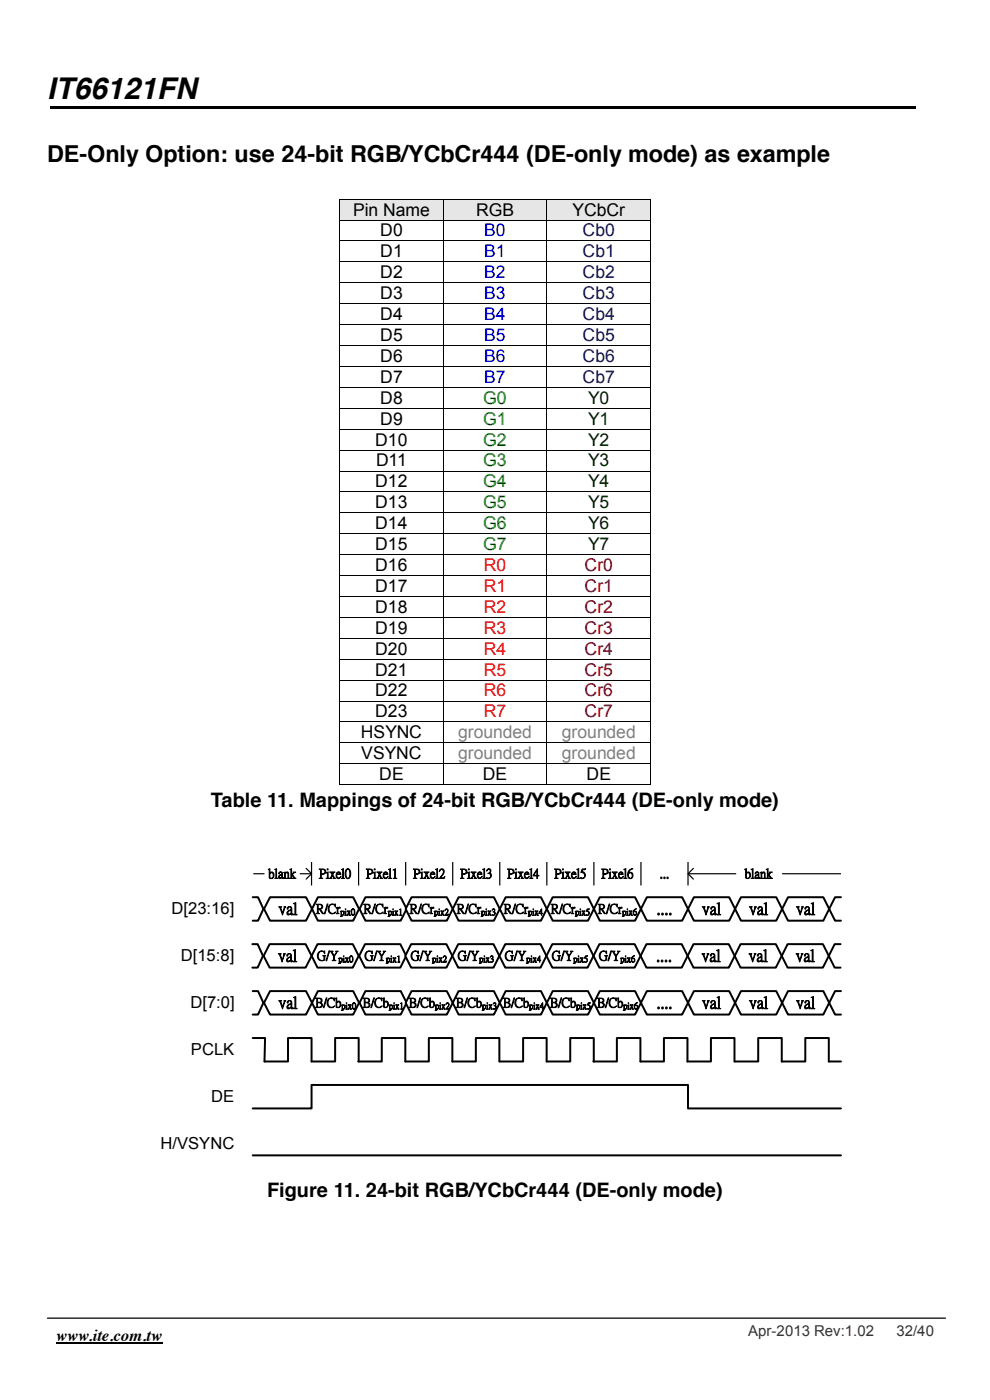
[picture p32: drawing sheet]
<svg xmlns="http://www.w3.org/2000/svg" width="210mm" height="297mm" viewBox="0 0 210 297" stroke-linecap="round" stroke-linejoin="round" font-family="sans-serif">
<defs><g id="words">
<text font-size="6.3" x="10" y="21.1">IT66121FN</text>
<text font-size="5" x="10" y="34.5">DE-Only Option: use 24-bit RGB/YCbCr444 (DE-only mode) as example</text>
<g font-size="4.2">
<text x="44.7" y="171.3">Table 11. Mappings of 24-bit RGB/YCbCr444 (DE-only mode)</text>
<text x="56.6" y="253.9">Figure 11. 24-bit RGB/YCbCr444 (DE-only mode)</text>
</g>
<g font-size="3.7">
<text x="74.9" y="45.7">Pin Name</text>
<text x="101" y="45.7">RGB</text>
<text x="121.4" y="45.7">YCbCr</text>
<text x="80.7" y="50.2">D0</text>
<text x="80.7" y="54.6">D1</text>
<text x="80.7" y="59">D2</text>
<text x="80.7" y="63.5">D3</text>
<text x="80.7" y="67.9">D4</text>
<text x="80.7" y="72.4">D5</text>
<text x="80.7" y="76.8">D6</text>
<text x="80.7" y="81.2">D7</text>
<text x="80.7" y="85.6">D8</text>
<text x="79.6" y="94.5">D10</text>
<text x="80.7" y="90.1">D9</text>
<text x="79.8" y="99">D11</text>
<text x="79.6" y="103.4">D12</text>
<text x="79.6" y="107.8">D13</text>
<text x="79.6" y="112.3">D14</text>
<text x="79.6" y="116.7">D15</text>
<text x="79.6" y="121.1">D16</text>
<text x="79.6" y="125.6">D17</text>
<text x="79.6" y="130">D18</text>
<text x="79.6" y="134.5">D19</text>
<text x="79.6" y="138.9">D20</text>
<text x="79.6" y="143.3">D21</text>
<text x="79.6" y="147.8">D22</text>
<text x="79.6" y="152.2">D23</text>
<text x="76.6" y="156.7">HSYNC</text>
<text x="76.6" y="161.1">VSYNC</text>
<text x="80.5" y="165.5">DE</text>
<text x="102.4" y="165.5">DE</text>
<text x="124.4" y="165.5">DE</text>
</g>
<g font-size="3.7" fill="#00f">
<text x="102.7" y="50.2">B0</text>
<text x="102.7" y="54.6">B1</text>
<text x="102.7" y="59">B2</text>
<text x="102.7" y="63.5">B3</text>
<text x="102.7" y="67.9">B4</text>
<text x="102.7" y="72.4">B5</text>
<text x="102.7" y="76.8">B6</text>
<text x="102.7" y="81.2">B7</text>
</g>
<g font-size="3.7" fill="#000080">
<text x="123.6" y="50.2">Cb0</text>
<text x="123.6" y="54.6">Cb1</text>
<text x="123.6" y="59">Cb2</text>
<text x="123.6" y="63.5">Cb3</text>
<text x="123.6" y="67.9">Cb4</text>
<text x="123.6" y="72.4">Cb5</text>
<text x="123.6" y="76.8">Cb6</text>
<text x="123.6" y="81.2">Cb7</text>
</g>
<g font-size="3.7" fill="#008000">
<text x="102.5" y="85.6">G0</text>
<text x="102.5" y="90.1">G1</text>
<text x="102.5" y="94.5">G2</text>
<text x="102.5" y="99">G3</text>
<text x="102.5" y="103.4">G4</text>
<text x="102.5" y="107.8">G5</text>
<text x="102.5" y="112.3">G6</text>
<text x="102.5" y="116.7">G7</text>
</g>
<g font-size="3.7" fill="#030">
<text x="124.7" y="85.6">Y0</text>
<text x="124.7" y="90.1">Y1</text>
<text x="124.7" y="94.5">Y2</text>
<text x="124.7" y="99">Y3</text>
<text x="124.7" y="103.4">Y4</text>
<text x="124.7" y="107.8">Y5</text>
<text x="124.7" y="112.3">Y6</text>
<text x="124.7" y="116.7">Y7</text>
</g>
<g font-size="3.7" fill="#f00">
<text x="102.6" y="121.1">R0</text>
<text x="102.6" y="125.6">R1</text>
<text x="102.6" y="130">R2</text>
<text x="102.6" y="134.5">R3</text>
<text x="102.6" y="138.9">R4</text>
<text x="102.6" y="143.3">R5</text>
<text x="102.6" y="147.8">R6</text>
<text x="102.6" y="152.2">R7</text>
</g>
<g font-size="3.7" fill="#800000">
<text x="124" y="121.1">Cr0</text>
<text x="124" y="125.6">Cr1</text>
<text x="124" y="130">Cr2</text>
<text x="124" y="134.5">Cr3</text>
<text x="124" y="138.9">Cr4</text>
<text x="124" y="143.3">Cr5</text>
<text x="124" y="147.8">Cr6</text>
<text x="124" y="152.2">Cr7</text>
</g>
<g font-size="3.7" fill="#808080">
<text x="97.2" y="156.7">grounded</text>
<text x="97.2" y="161.1">grounded</text>
<text x="119.2" y="156.7">grounded</text>
<text x="119.2" y="161.1">grounded</text>
</g>
<g font-size="3.5">
<text x="36.4" y="193.9">D[23:16]</text>
<text x="59.1" y="193.9">val</text>
<text x="139.3" y="193.9">....</text>
<text x="148.9" y="193.9">val</text>
<text x="158.9" y="193.9">val</text>
<text x="168.9" y="193.9">val</text>
<text x="38.4" y="203.8">D[15:8]</text>
<text x="59" y="203.8">val</text>
<text x="139.2" y="203.8">....</text>
<text x="148.8" y="203.8">val</text>
<text x="158.8" y="203.8">val</text>
<text x="168.8" y="203.8">val</text>
<text x="40.4" y="213.8">D[7:0]</text>
<text x="59.1" y="213.8">val</text>
<text x="139.3" y="213.8">....</text>
<text x="148.9" y="213.8">val</text>
<text x="158.9" y="213.8">val</text>
<text x="168.9" y="213.8">val</text>
<text x="40.5" y="223.8">PCLK</text>
<text x="44.8" y="233.7">DE</text>
<text x="34.1" y="243.7">H/VSYNC</text>
<text x="11.9" y="284.5">www.ite.com.tw</text>
</g>
<g font-size="3.2" fill="#333">
<text x="158.7" y="283.5">Apr-2013 Rev:1.02</text>
<text x="190.2" y="283.5">32/40</text>
</g>
<g font-size="2.8">
<text x="56.9" y="186.2">blank</text>
<text x="67.7" y="186.2">Pixel0</text>
<text x="77.7" y="186.2">Pixel1</text>
<text x="87.7" y="186.2">Pixel2</text>
<text x="97.6" y="186.2">Pixel3</text>
<text x="107.6" y="186.2">Pixel4</text>
<text x="117.6" y="186.2">Pixel5</text>
<text x="127.6" y="186.2">Pixel6</text>
<text x="140" y="186.2">...</text>
<text x="158" y="186.2">blank</text>
<text x="67" y="193.7">R/Cr</text>
<text x="77.1" y="193.7">R/Cr</text>
<text x="86.9" y="193.7">R/Cr</text>
<text x="96.9" y="193.7">R/Cr</text>
<text x="106.9" y="193.7">R/Cr</text>
<text x="116.8" y="193.7">R/Cr</text>
<text x="126.8" y="193.7">R/Cr</text>
<text x="67.2" y="203.6">G/Y</text>
<text x="77.3" y="203.6">G/Y</text>
<text x="87.1" y="203.6">G/Y</text>
<text x="97.1" y="203.6">G/Y</text>
<text x="107.1" y="203.6">G/Y</text>
<text x="117.1" y="203.6">G/Y</text>
<text x="127" y="203.6">G/Y</text>
<text x="66.8" y="213.6">B/Cb</text>
<text x="76.9" y="213.6">B/Cb</text>
<text x="86.7" y="213.6">B/Cb</text>
<text x="96.7" y="213.6">B/Cb</text>
<text x="106.6" y="213.6">B/Cb</text>
<text x="116.6" y="213.6">B/Cb</text>
<text x="126.6" y="213.6">B/Cb</text>
</g>
<g font-size="1.9">
<text x="72.2" y="194.1">pix0</text>
<text x="82.3" y="194.1">pix1</text>
<text x="92.1" y="194.1">pix2</text>
<text x="102" y="194.1">pix3</text>
<text x="112" y="194.1">pix4</text>
<text x="122" y="194.1">pix5</text>
<text x="132" y="194.1">pix6</text>
<text x="71.8" y="204">pix0</text>
<text x="81.9" y="204">pix1</text>
<text x="91.7" y="204">pix2</text>
<text x="101.7" y="204">pix3</text>
<text x="111.6" y="204">pix4</text>
<text x="121.6" y="204">pix5</text>
<text x="131.6" y="204">pix6</text>
<text x="72.4" y="214">pix0</text>
<text x="82.5" y="214">pix1</text>
<text x="92.3" y="214">pix2</text>
<text x="102.3" y="214">pix3</text>
<text x="112.2" y="214">pix4</text>
<text x="122.2" y="214">pix5</text>
<text x="132.2" y="214">pix6</text>
</g>
</g></defs>
<path d="M10.6 22.5h183.6v.5h-183.6z" fill-rule="evenodd" fill="#000"/>
<path d="M11.9 285h22.5" fill="none" stroke="#000" stroke-width=".34"/>
<g fill="#fff">
<path d="M9.9 273h.2v.2h-.2z" fill-rule="evenodd"/>
<path d="M9.9 273h.2v.2h-.2z" fill-rule="evenodd"/>
<path d="M10.1 273h126.6v.2h-126.6z" fill-rule="evenodd"/>
<path d="M136.7 273h.1v.2h-.1z" fill-rule="evenodd"/>
<path d="M136.8 273h63.1v.2h-63.1z" fill-rule="evenodd"/>
<path d="M199.9 273h.2v.2h-.2z" fill-rule="evenodd"/>
<path d="M199.9 273h.2v.2h-.2z" fill-rule="evenodd"/>
<path d="M9.9 273.2h.2v14.6h-.2z" fill-rule="evenodd"/>
<path d="M9.9 287.8h.2v.2h-.2z" fill-rule="evenodd"/>
<path d="M9.9 287.8h.2v.2h-.2z" fill-rule="evenodd"/>
<path d="M10.1 287.8h126.6v.2h-126.6z" fill-rule="evenodd"/>
<path d="M136.7 273.2h.1v14.6h-.1z" fill-rule="evenodd"/>
<path d="M136.7 287.8h.1v.2h-.1z" fill-rule="evenodd"/>
<path d="M136.8 287.8h63.1v.2h-63.1z" fill-rule="evenodd"/>
<path d="M199.9 273.2h.2v14.6h-.2z" fill-rule="evenodd"/>
<path d="M199.9 287.8h.2v.2h-.2z" fill-rule="evenodd"/>
<path d="M199.9 287.8h.2v.2h-.2z" fill-rule="evenodd"/>
</g>
<path d="M10.1 279.6h190.5" fill="none" stroke="#000" stroke-width=".26"/>
<g fill="#e6e6e6">
<path d="M72.1 42.3h1.8v4.3h-1.8z" fill-rule="evenodd"/>
<path d="M92.1 42.3h1.8v4.3h-1.8z" fill-rule="evenodd"/>
<path d="M73.9 42.3h18.2v4.3h-18.2z" fill-rule="evenodd"/>
<path d="M94.1 42.3h1.8v4.3h-1.8z" fill-rule="evenodd"/>
<path d="M114.1 42.3h1.8v4.3h-1.8z" fill-rule="evenodd"/>
<path d="M95.9 42.3h18.2v4.3h-18.2z" fill-rule="evenodd"/>
<path d="M116.1 42.3h1.8v4.3h-1.8z" fill-rule="evenodd"/>
<path d="M136.1 42.3h1.8v4.3h-1.8z" fill-rule="evenodd"/>
<path d="M117.9 42.3h18.2v4.3h-18.2z" fill-rule="evenodd"/>
</g>
<g fill="#000">
<path d="M71.9 42.2h.2v.1h-.2z" fill-rule="evenodd"/>
<path d="M71.9 42.2h.2v.1h-.2z" fill-rule="evenodd"/>
<path d="M71.9 46.6h.2v.2h-.2z" fill-rule="evenodd"/>
<path d="M71.9 51h.2v.2h-.2z" fill-rule="evenodd"/>
<path d="M71.9 55.5h.2v.1h-.2z" fill-rule="evenodd"/>
<path d="M93.9 42.2h.2v.1h-.2z" fill-rule="evenodd"/>
<path d="M93.9 46.6h.2v.2h-.2z" fill-rule="evenodd"/>
<path d="M93.9 51h.2v.2h-.2z" fill-rule="evenodd"/>
<path d="M93.9 55.5h.2v.1h-.2z" fill-rule="evenodd"/>
<path d="M115.9 42.2h.2v.1h-.2z" fill-rule="evenodd"/>
<path d="M115.9 46.6h.2v.2h-.2z" fill-rule="evenodd"/>
<path d="M115.9 51h.2v.2h-.2z" fill-rule="evenodd"/>
<path d="M115.9 55.5h.2v.1h-.2z" fill-rule="evenodd"/>
<path d="M137.9 42.2h.2v.1h-.2z" fill-rule="evenodd"/>
<path d="M137.9 42.2h.2v.1h-.2z" fill-rule="evenodd"/>
<path d="M137.9 46.6h.2v.2h-.2z" fill-rule="evenodd"/>
<path d="M137.9 51h.2v.2h-.2z" fill-rule="evenodd"/>
<path d="M137.9 55.5h.2v.1h-.2z" fill-rule="evenodd"/>
<path d="M71.9 59.9h.2v.2h-.2z" fill-rule="evenodd"/>
<path d="M71.9 64.4h.2v.1h-.2z" fill-rule="evenodd"/>
<path d="M71.9 68.8h.2v.2h-.2z" fill-rule="evenodd"/>
<path d="M71.9 73.2h.2v.2h-.2z" fill-rule="evenodd"/>
<path d="M71.9 77.6h.2v.2h-.2z" fill-rule="evenodd"/>
<path d="M93.9 59.9h.2v.2h-.2z" fill-rule="evenodd"/>
<path d="M93.9 64.4h.2v.1h-.2z" fill-rule="evenodd"/>
<path d="M93.9 68.8h.2v.2h-.2z" fill-rule="evenodd"/>
<path d="M93.9 73.2h.2v.2h-.2z" fill-rule="evenodd"/>
<path d="M93.9 77.6h.2v.2h-.2z" fill-rule="evenodd"/>
<path d="M115.9 59.9h.2v.2h-.2z" fill-rule="evenodd"/>
<path d="M115.9 64.4h.2v.1h-.2z" fill-rule="evenodd"/>
<path d="M115.9 68.8h.2v.2h-.2z" fill-rule="evenodd"/>
<path d="M115.9 73.2h.2v.2h-.2z" fill-rule="evenodd"/>
<path d="M115.9 77.6h.2v.2h-.2z" fill-rule="evenodd"/>
<path d="M137.9 59.9h.2v.2h-.2z" fill-rule="evenodd"/>
<path d="M137.9 64.4h.2v.1h-.2z" fill-rule="evenodd"/>
<path d="M137.9 68.8h.2v.2h-.2z" fill-rule="evenodd"/>
<path d="M137.9 73.2h.2v.2h-.2z" fill-rule="evenodd"/>
<path d="M137.9 77.6h.2v.2h-.2z" fill-rule="evenodd"/>
<path d="M71.9 82.1h.2v.2h-.2z" fill-rule="evenodd"/>
<path d="M71.9 86.5h.2v.2h-.2z" fill-rule="evenodd"/>
<path d="M71.9 90.9h.2v.2h-.2z" fill-rule="evenodd"/>
<path d="M71.9 95.4h.2v.2h-.2z" fill-rule="evenodd"/>
<path d="M93.9 82.1h.2v.2h-.2z" fill-rule="evenodd"/>
<path d="M93.9 86.5h.2v.2h-.2z" fill-rule="evenodd"/>
<path d="M93.9 90.9h.2v.2h-.2z" fill-rule="evenodd"/>
<path d="M93.9 95.4h.2v.2h-.2z" fill-rule="evenodd"/>
<path d="M115.9 82.1h.2v.2h-.2z" fill-rule="evenodd"/>
<path d="M115.9 86.5h.2v.2h-.2z" fill-rule="evenodd"/>
<path d="M115.9 90.9h.2v.2h-.2z" fill-rule="evenodd"/>
<path d="M115.9 95.4h.2v.2h-.2z" fill-rule="evenodd"/>
<path d="M137.9 82.1h.2v.2h-.2z" fill-rule="evenodd"/>
<path d="M137.9 86.5h.2v.2h-.2z" fill-rule="evenodd"/>
<path d="M137.9 90.9h.2v.2h-.2z" fill-rule="evenodd"/>
<path d="M137.9 95.4h.2v.2h-.2z" fill-rule="evenodd"/>
<path d="M71.9 99.8h.2v.2h-.2z" fill-rule="evenodd"/>
<path d="M71.9 104.3h.2v.2h-.2z" fill-rule="evenodd"/>
<path d="M71.9 108.7h.2v.2h-.2z" fill-rule="evenodd"/>
<path d="M71.9 113.1h.2v.2h-.2z" fill-rule="evenodd"/>
<path d="M71.9 117.6h.2v.1h-.2z" fill-rule="evenodd"/>
<path d="M93.9 99.8h.2v.2h-.2z" fill-rule="evenodd"/>
<path d="M93.9 104.3h.2v.2h-.2z" fill-rule="evenodd"/>
<path d="M93.9 108.7h.2v.2h-.2z" fill-rule="evenodd"/>
<path d="M93.9 113.1h.2v.2h-.2z" fill-rule="evenodd"/>
<path d="M93.9 117.6h.2v.1h-.2z" fill-rule="evenodd"/>
<path d="M115.9 99.8h.2v.2h-.2z" fill-rule="evenodd"/>
<path d="M115.9 104.3h.2v.2h-.2z" fill-rule="evenodd"/>
<path d="M115.9 108.7h.2v.2h-.2z" fill-rule="evenodd"/>
<path d="M115.9 113.1h.2v.2h-.2z" fill-rule="evenodd"/>
<path d="M115.9 117.6h.2v.1h-.2z" fill-rule="evenodd"/>
<path d="M137.9 99.8h.2v.2h-.2z" fill-rule="evenodd"/>
<path d="M137.9 104.3h.2v.2h-.2z" fill-rule="evenodd"/>
<path d="M137.9 108.7h.2v.2h-.2z" fill-rule="evenodd"/>
<path d="M137.9 113.1h.2v.2h-.2z" fill-rule="evenodd"/>
<path d="M137.9 117.6h.2v.1h-.2z" fill-rule="evenodd"/>
<path d="M71.9 122h.2v.2h-.2z" fill-rule="evenodd"/>
<path d="M71.9 126.5h.2v.1h-.2z" fill-rule="evenodd"/>
<path d="M71.9 130.9h.2v.2h-.2z" fill-rule="evenodd"/>
<path d="M71.9 135.3h.2v.2h-.2z" fill-rule="evenodd"/>
<path d="M71.9 139.8h.2v.1h-.2z" fill-rule="evenodd"/>
<path d="M93.9 122h.2v.2h-.2z" fill-rule="evenodd"/>
<path d="M93.9 126.5h.2v.1h-.2z" fill-rule="evenodd"/>
<path d="M93.9 130.9h.2v.2h-.2z" fill-rule="evenodd"/>
<path d="M93.9 135.3h.2v.2h-.2z" fill-rule="evenodd"/>
<path d="M93.9 139.8h.2v.1h-.2z" fill-rule="evenodd"/>
<path d="M115.9 122h.2v.2h-.2z" fill-rule="evenodd"/>
<path d="M115.9 126.5h.2v.1h-.2z" fill-rule="evenodd"/>
<path d="M115.9 130.9h.2v.2h-.2z" fill-rule="evenodd"/>
<path d="M115.9 135.3h.2v.2h-.2z" fill-rule="evenodd"/>
<path d="M115.9 139.8h.2v.1h-.2z" fill-rule="evenodd"/>
<path d="M137.9 122h.2v.2h-.2z" fill-rule="evenodd"/>
<path d="M137.9 126.5h.2v.1h-.2z" fill-rule="evenodd"/>
<path d="M137.9 130.9h.2v.2h-.2z" fill-rule="evenodd"/>
<path d="M137.9 135.3h.2v.2h-.2z" fill-rule="evenodd"/>
<path d="M137.9 139.8h.2v.1h-.2z" fill-rule="evenodd"/>
<path d="M71.9 144.2h.2v.2h-.2z" fill-rule="evenodd"/>
<path d="M71.9 148.6h.2v.2h-.2z" fill-rule="evenodd"/>
<path d="M71.9 153.1h.2v.1h-.2z" fill-rule="evenodd"/>
<path d="M71.9 157.5h.2v.2h-.2z" fill-rule="evenodd"/>
<path d="M93.9 144.2h.2v.2h-.2z" fill-rule="evenodd"/>
<path d="M93.9 148.6h.2v.2h-.2z" fill-rule="evenodd"/>
<path d="M93.9 153.1h.2v.1h-.2z" fill-rule="evenodd"/>
<path d="M93.9 157.5h.2v.2h-.2z" fill-rule="evenodd"/>
<path d="M115.9 144.2h.2v.2h-.2z" fill-rule="evenodd"/>
<path d="M115.9 148.6h.2v.2h-.2z" fill-rule="evenodd"/>
<path d="M115.9 153.1h.2v.1h-.2z" fill-rule="evenodd"/>
<path d="M115.9 157.5h.2v.2h-.2z" fill-rule="evenodd"/>
<path d="M137.9 144.2h.2v.2h-.2z" fill-rule="evenodd"/>
<path d="M137.9 148.6h.2v.2h-.2z" fill-rule="evenodd"/>
<path d="M137.9 153.1h.2v.1h-.2z" fill-rule="evenodd"/>
<path d="M137.9 157.5h.2v.2h-.2z" fill-rule="evenodd"/>
<path d="M71.9 161.9h.2v.2h-.2z" fill-rule="evenodd"/>
<path d="M71.9 166.4h.2v.2h-.2z" fill-rule="evenodd"/>
<path d="M71.9 166.4h.2v.2h-.2z" fill-rule="evenodd"/>
<path d="M93.9 161.9h.2v.2h-.2z" fill-rule="evenodd"/>
<path d="M93.9 166.4h.2v.2h-.2z" fill-rule="evenodd"/>
<path d="M115.9 161.9h.2v.2h-.2z" fill-rule="evenodd"/>
<path d="M115.9 166.4h.2v.2h-.2z" fill-rule="evenodd"/>
<path d="M137.9 161.9h.2v.2h-.2z" fill-rule="evenodd"/>
<path d="M137.9 166.4h.2v.2h-.2z" fill-rule="evenodd"/>
<path d="M137.9 166.4h.2v.2h-.2z" fill-rule="evenodd"/>
</g>
<g fill="none" stroke="#000" stroke-width=".21">
<path d="M72 42.3v4.3M72 46.8v4.2M72 51.2v4.3M72 55.6v4.3M72.1 42.3h21.8M72.1 46.7h21.8M72.1 51.1h21.8M72.1 55.5h21.8M72.1 60h21.8M94 42.3v4.3M94 46.8v4.2M94 51.2v4.3"/>
<path d="M94 55.6v4.3M94.1 42.3h21.8M94.1 46.7h21.8M94.1 51.1h21.8M94.1 55.5h21.8M94.1 60h21.8M116 42.3v4.3M116 46.8v4.2M116 51.2v4.3M116 55.6v4.3M116.1 42.3h21.8M116.1 46.7h21.8"/>
<path d="M116.1 51.1h21.8M116.1 55.5h21.8M116.1 60h21.8M138 42.3v4.3M138 46.8v4.2M138 51.2v4.3M138 55.6v4.3M72 60.1v4.3M72 64.5v4.3M72 69v4.2M72 73.4v4.2M72 77.8v4.3"/>
<path d="M72.1 64.4h21.8M72.1 68.9h21.8M72.1 73.3h21.8M72.1 77.7h21.8M94 60.1v4.3M94 64.5v4.3M94 69v4.2M94 73.4v4.2M94 77.8v4.3M94.1 64.4h21.8M94.1 68.9h21.8M94.1 73.3h21.8"/>
<path d="M94.1 77.7h21.8M116 60.1v4.3M116 64.5v4.3M116 69v4.2M116 73.4v4.2M116 77.8v4.3M116.1 64.4h21.8M116.1 68.9h21.8M116.1 73.3h21.8M116.1 77.7h21.8M138 60.1v4.3M138 64.5v4.3"/>
<path d="M138 69v4.2M138 73.4v4.2M138 77.8v4.3M72 82.3v4.2M72 86.7v4.2M72 91.1v4.3M72 95.6v4.2M72.1 82.2h21.8M72.1 86.6h21.8M72.1 91h21.8M72.1 95.5h21.8M72.1 99.9h21.8"/>
<path d="M94 82.3v4.2M94 86.7v4.2M94 91.1v4.3M94 95.6v4.2M94.1 82.2h21.8M94.1 86.6h21.8M94.1 91h21.8M94.1 95.5h21.8M94.1 99.9h21.8M116 82.3v4.2M116 86.7v4.2M116 91.1v4.3"/>
<path d="M116 95.6v4.2M116.1 82.2h21.8M116.1 86.6h21.8M116.1 91h21.8M116.1 95.5h21.8M116.1 99.9h21.8M138 82.3v4.2M138 86.7v4.2M138 91.1v4.3M138 95.6v4.2M72 100v4.3M72 104.5v4.2"/>
<path d="M72 108.9v4.2M72 113.3v4.3M72 117.7v4.3M72.1 104.4h21.8M72.1 108.8h21.8M72.1 113.2h21.8M72.1 117.7h21.8M94 100v4.3M94 104.5v4.2M94 108.9v4.2M94 113.3v4.3M94 117.7v4.3"/>
<path d="M94.1 104.4h21.8M94.1 108.8h21.8M94.1 113.2h21.8M94.1 117.7h21.8M116 100v4.3M116 104.5v4.2M116 108.9v4.2M116 113.3v4.3M116 117.7v4.3M116.1 104.4h21.8M116.1 108.8h21.8M116.1 113.2h21.8"/>
<path d="M116.1 117.7h21.8M138 100v4.3M138 104.5v4.2M138 108.9v4.2M138 113.3v4.3M138 117.7v4.3M72 122.2v4.3M72 126.6v4.3M72 131.1v4.2M72 135.5v4.3M72 139.9v4.3M72.1 122.1h21.8"/>
<path d="M72.1 126.6h21.8M72.1 131h21.8M72.1 135.4h21.8M72.1 139.8h21.8M94 122.2v4.3M94 126.6v4.3M94 131.1v4.2M94 135.5v4.3M94 139.9v4.3M94.1 122.1h21.8M94.1 126.6h21.8M94.1 131h21.8"/>
<path d="M94.1 135.4h21.8M94.1 139.8h21.8M116 122.2v4.3M116 126.6v4.3M116 131.1v4.2M116 135.5v4.3M116 139.9v4.3M116.1 122.1h21.8M116.1 126.6h21.8M116.1 131h21.8M116.1 135.4h21.8M116.1 139.8h21.8"/>
<path d="M138 122.2v4.3M138 126.6v4.3M138 131.1v4.2M138 135.5v4.3M138 139.9v4.3M72 144.4v4.2M72 148.8v4.3M72 153.2v4.3M72 157.7v4.2M72.1 144.3h21.8M72.1 148.7h21.8M72.1 153.1h21.8"/>
<path d="M72.1 157.6h21.8M94 144.4v4.2M94 148.8v4.3M94 153.2v4.3M94 157.7v4.2M94.1 144.3h21.8M94.1 148.7h21.8M94.1 153.1h21.8M94.1 157.6h21.8M116 144.4v4.2M116 148.8v4.3M116 153.2v4.3"/>
<path d="M116 157.7v4.2M116.1 144.3h21.8M116.1 148.7h21.8M116.1 153.1h21.8M116.1 157.6h21.8M138 144.4v4.2M138 148.8v4.3M138 153.2v4.3M138 157.7v4.2M72 162.1v4.3M72.1 162h21.8M72.1 166.5h21.8"/>
<path d="M94 162.1v4.3M94.1 162h21.8M94.1 166.5h21.8M116 162.1v4.3M116.1 162h21.8M116.1 166.5h21.8M138 162.1v4.3"/>
</g>
<path d="M67.4 190.3h7.5l1.3 2.5-1.3 2.5h-7.5l-1.2-2.5z" fill-rule="evenodd" fill="#fff"/>
<path d="M67.4 190.3h7.5l1.3 2.5-1.3 2.5h-7.5l-1.2-2.5z" fill="none" stroke="#000" stroke-width=".42"/>
<path d="M137.2 190.3h7.5l1.3 2.5-1.3 2.5h-7.5l-1.2-2.5z" fill-rule="evenodd" fill="#fff"/>
<path d="M137.2 190.3h7.5l1.3 2.5-1.3 2.5h-7.5l-1.2-2.5z" fill="none" stroke="#000" stroke-width=".42"/>
<path d="M57.3 190.3h7.6l1.3 2.5-1.3 2.5h-7.6l-1.3-2.5z" fill-rule="evenodd" fill="#fff"/>
<path d="M53.6 190.3h1.1l1.2 2.5-1.2 2.5h-1.1M57.3 190.3h7.6l1.3 2.5-1.3 2.5h-7.6l-1.3-2.5z" fill="none" stroke="#000" stroke-width=".42"/>
<path d="M147.2 190.3h7.5l1.2 2.5-1.2 2.5h-7.5l-1.2-2.5z" fill-rule="evenodd" fill="#fff"/>
<path d="M147.2 190.3h7.5l1.2 2.5-1.2 2.5h-7.5l-1.2-2.5z" fill="none" stroke="#000" stroke-width=".42"/>
<path d="M157.2 190.3h7.5l1.2 2.5-1.2 2.5h-7.5l-1.3-2.5z" fill-rule="evenodd" fill="#fff"/>
<path d="M157.2 190.3h7.5l1.2 2.5-1.2 2.5h-7.5l-1.3-2.5z" fill="none" stroke="#000" stroke-width=".42"/>
<path d="M167.2 190.3h7.5l1.2 2.5-1.2 2.5h-7.5l-1.3-2.5z" fill-rule="evenodd" fill="#fff"/>
<path d="M167.2 190.3h7.5l1.2 2.5-1.2 2.5h-7.5l-1.3-2.5zM178.4 190.3h-1.3l-1.2 2.5 1.2 2.5h1.3" fill="none" stroke="#000" stroke-width=".42"/>
<path d="M53.7 185.4h2.4M63.6 185.4h2.5M64.9 184.2l1.2 1.2-1.2 1.1M66.1 182.9v5M146 185.4h10.2M147.1 184.2l-1.1 1.2 1.1 1.1M165.9 185.4h12.5" fill="none" stroke="#000" stroke-width=".25"/>
<path d="M77.5 190.3h7.5l1.3 2.5-1.3 2.5h-7.5l-1.2-2.5z" fill-rule="evenodd" fill="#fff"/>
<path d="M77.5 190.3h7.5l1.3 2.5-1.3 2.5h-7.5l-1.2-2.5z" fill="none" stroke="#000" stroke-width=".42"/>
<path d="M87.3 190.3h7.5l1.2 2.5-1.2 2.5h-7.5l-1.2-2.5z" fill-rule="evenodd" fill="#fff"/>
<path d="M87.3 190.3h7.5l1.2 2.5-1.2 2.5h-7.5l-1.2-2.5z" fill="none" stroke="#000" stroke-width=".42"/>
<path d="M97.3 190.3h7.5l1.2 2.5-1.2 2.5h-7.5l-1.3-2.5z" fill-rule="evenodd" fill="#fff"/>
<path d="M97.3 190.3h7.5l1.2 2.5-1.2 2.5h-7.5l-1.3-2.5z" fill="none" stroke="#000" stroke-width=".42"/>
<path d="M107.3 190.3h7.5l1.2 2.5-1.2 2.5h-7.5l-1.3-2.5z" fill-rule="evenodd" fill="#fff"/>
<path d="M107.3 190.3h7.5l1.2 2.5-1.2 2.5h-7.5l-1.3-2.5z" fill="none" stroke="#000" stroke-width=".42"/>
<path d="M117.3 190.3h7.4l1.3 2.5-1.3 2.5h-7.4l-1.3-2.5z" fill-rule="evenodd" fill="#fff"/>
<path d="M117.3 190.3h7.4l1.3 2.5-1.3 2.5h-7.4l-1.3-2.5z" fill="none" stroke="#000" stroke-width=".42"/>
<path d="M127.2 190.3h7.5l1.3 2.5-1.3 2.5h-7.5l-1.2-2.5z" fill-rule="evenodd" fill="#fff"/>
<path d="M127.2 190.3h7.5l1.3 2.5-1.3 2.5h-7.5l-1.2-2.5z" fill="none" stroke="#000" stroke-width=".42"/>
<path d="M76.1 182.9v5M86.1 182.9v5M96 182.9v5M106 182.9v5M116 182.9v5M126 182.9v5M136 182.9v5M146 182.9v5" fill="none" stroke="#000" stroke-width=".25"/>
<path d="M67.4 200.3h7.4l1.3 2.5-1.3 2.5h-7.4l-1.3-2.5z" fill-rule="evenodd" fill="#fff"/>
<path d="M67.4 200.3h7.4l1.3 2.5-1.3 2.5h-7.4l-1.3-2.5z" fill="none" stroke="#000" stroke-width=".42"/>
<path d="M137.1 200.3h7.5l1.3 2.5-1.3 2.5h-7.5l-1.2-2.5z" fill-rule="evenodd" fill="#fff"/>
<path d="M137.1 200.3h7.5l1.3 2.5-1.3 2.5h-7.5l-1.2-2.5z" fill="none" stroke="#000" stroke-width=".42"/>
<path d="M57.2 200.3h7.6l1.3 2.5-1.3 2.5h-7.6l-1.3-2.5z" fill-rule="evenodd" fill="#fff"/>
<path d="M53.5 200.3h1.2l1.1 2.5-1.1 2.5h-1.2M57.2 200.3h7.6l1.3 2.5-1.3 2.5h-7.6l-1.3-2.5z" fill="none" stroke="#000" stroke-width=".42"/>
<path d="M147.1 200.3h7.5l1.3 2.5-1.3 2.5h-7.5l-1.2-2.5z" fill-rule="evenodd" fill="#fff"/>
<path d="M147.1 200.3h7.5l1.3 2.5-1.3 2.5h-7.5l-1.2-2.5z" fill="none" stroke="#000" stroke-width=".42"/>
<path d="M157.1 200.3h7.5l1.2 2.5-1.2 2.5h-7.5l-1.2-2.5z" fill-rule="evenodd" fill="#fff"/>
<path d="M157.1 200.3h7.5l1.2 2.5-1.2 2.5h-7.5l-1.2-2.5z" fill="none" stroke="#000" stroke-width=".42"/>
<path d="M167.1 200.3h7.5l1.2 2.5-1.2 2.5h-7.5l-1.3-2.5z" fill-rule="evenodd" fill="#fff"/>
<path d="M167.1 200.3h7.5l1.2 2.5-1.2 2.5h-7.5l-1.3-2.5zM178.3 200.3h-1.2l-1.3 2.5 1.3 2.5h1.2" fill="none" stroke="#000" stroke-width=".42"/>
<path d="M77.4 200.3h7.5l1.3 2.5-1.3 2.5h-7.5l-1.2-2.5z" fill-rule="evenodd" fill="#fff"/>
<path d="M77.4 200.3h7.5l1.3 2.5-1.3 2.5h-7.5l-1.2-2.5z" fill="none" stroke="#000" stroke-width=".42"/>
<path d="M87.2 200.3h7.5l1.3 2.5-1.3 2.5h-7.5l-1.2-2.5z" fill-rule="evenodd" fill="#fff"/>
<path d="M87.2 200.3h7.5l1.3 2.5-1.3 2.5h-7.5l-1.2-2.5z" fill="none" stroke="#000" stroke-width=".42"/>
<path d="M97.2 200.3h7.5l1.2 2.5-1.2 2.5h-7.5l-1.2-2.5z" fill-rule="evenodd" fill="#fff"/>
<path d="M97.2 200.3h7.5l1.2 2.5-1.2 2.5h-7.5l-1.2-2.5z" fill="none" stroke="#000" stroke-width=".42"/>
<path d="M107.2 200.3h7.5l1.2 2.5-1.2 2.5h-7.5l-1.3-2.5z" fill-rule="evenodd" fill="#fff"/>
<path d="M107.2 200.3h7.5l1.2 2.5-1.2 2.5h-7.5l-1.3-2.5z" fill="none" stroke="#000" stroke-width=".42"/>
<path d="M117.2 200.3h7.5l1.2 2.5-1.2 2.5h-7.5l-1.3-2.5z" fill-rule="evenodd" fill="#fff"/>
<path d="M117.2 200.3h7.5l1.2 2.5-1.2 2.5h-7.5l-1.3-2.5z" fill="none" stroke="#000" stroke-width=".42"/>
<path d="M127.2 200.3h7.4l1.3 2.5-1.3 2.5h-7.4l-1.3-2.5z" fill-rule="evenodd" fill="#fff"/>
<path d="M127.2 200.3h7.4l1.3 2.5-1.3 2.5h-7.4l-1.3-2.5zM53.6 220.2h2.6l-.1 5h5v-5h5v5h5v-5h5v5M53.6 235.2h12.5v-5h79.9v5h32.4M76 225.2h5v-5h5v5h5v-5h5v5h4.9v-5h5v5M106 225.2h5v-5h5v5h5v-5h5v5M125.9 225.2h5v-5h5v5h4.9v-5h5v5h5v-5h5v5M155.9 225.2h4.9v-5h5v5h5v-5h5v5h2.6" fill="none" stroke="#000" stroke-width=".42"/>
<path d="M67.4 210.3h7.5l1.3 2.5-1.3 2.4h-7.5l-1.2-2.4z" fill-rule="evenodd" fill="#fff"/>
<path d="M67.4 210.3h7.5l1.3 2.5-1.3 2.4h-7.5l-1.2-2.4z" fill="none" stroke="#000" stroke-width=".42"/>
<path d="M137.2 210.3h7.5l1.3 2.5-1.3 2.4h-7.5l-1.2-2.4z" fill-rule="evenodd" fill="#fff"/>
<path d="M137.2 210.3h7.5l1.3 2.5-1.3 2.4h-7.5l-1.2-2.4z" fill="none" stroke="#000" stroke-width=".42"/>
<path d="M57.3 210.3h7.6l1.3 2.5-1.3 2.4h-7.6l-1.3-2.4z" fill-rule="evenodd" fill="#fff"/>
<path d="M53.6 210.3h1.1l1.2 2.5-1.2 2.4h-1.1M57.3 210.3h7.6l1.3 2.5-1.3 2.4h-7.6l-1.3-2.4z" fill="none" stroke="#000" stroke-width=".42"/>
<path d="M147.2 210.3h7.5l1.2 2.5-1.2 2.4h-7.5l-1.2-2.4z" fill-rule="evenodd" fill="#fff"/>
<path d="M147.2 210.3h7.5l1.2 2.5-1.2 2.4h-7.5l-1.2-2.4z" fill="none" stroke="#000" stroke-width=".42"/>
<path d="M157.2 210.3h7.5l1.2 2.5-1.2 2.4h-7.5l-1.3-2.4z" fill-rule="evenodd" fill="#fff"/>
<path d="M157.2 210.3h7.5l1.2 2.5-1.2 2.4h-7.5l-1.3-2.4z" fill="none" stroke="#000" stroke-width=".42"/>
<path d="M167.2 210.3h7.5l1.2 2.5-1.2 2.4h-7.5l-1.3-2.4z" fill-rule="evenodd" fill="#fff"/>
<path d="M167.2 210.3h7.5l1.2 2.5-1.2 2.4h-7.5l-1.3-2.4zM178.4 210.3h-1.3l-1.2 2.5 1.2 2.4h1.3" fill="none" stroke="#000" stroke-width=".42"/>
<path d="M77.5 210.3h7.5l1.3 2.5-1.3 2.4h-7.5l-1.2-2.4z" fill-rule="evenodd" fill="#fff"/>
<path d="M77.5 210.3h7.5l1.3 2.5-1.3 2.4h-7.5l-1.2-2.4z" fill="none" stroke="#000" stroke-width=".42"/>
<path d="M87.3 210.3h7.5l1.2 2.5-1.2 2.4h-7.5l-1.2-2.4z" fill-rule="evenodd" fill="#fff"/>
<path d="M87.3 210.3h7.5l1.2 2.5-1.2 2.4h-7.5l-1.2-2.4z" fill="none" stroke="#000" stroke-width=".42"/>
<path d="M97.3 210.3h7.5l1.2 2.5-1.2 2.4h-7.5l-1.3-2.4z" fill-rule="evenodd" fill="#fff"/>
<path d="M97.3 210.3h7.5l1.2 2.5-1.2 2.4h-7.5l-1.3-2.4z" fill="none" stroke="#000" stroke-width=".42"/>
<path d="M107.3 210.3h7.5l1.2 2.5-1.2 2.4h-7.5l-1.3-2.4z" fill-rule="evenodd" fill="#fff"/>
<path d="M107.3 210.3h7.5l1.2 2.5-1.2 2.4h-7.5l-1.3-2.4z" fill="none" stroke="#000" stroke-width=".42"/>
<path d="M117.3 210.3h7.4l1.3 2.5-1.3 2.4h-7.4l-1.3-2.4z" fill-rule="evenodd" fill="#fff"/>
<path d="M117.3 210.3h7.4l1.3 2.5-1.3 2.4h-7.4l-1.3-2.4z" fill="none" stroke="#000" stroke-width=".42"/>
<path d="M127.2 210.3h7.5l1.3 2.5-1.3 2.4h-7.5l-1.2-2.4z" fill-rule="evenodd" fill="#fff"/>
<path d="M127.2 210.3h7.5l1.3 2.5-1.3 2.4h-7.5l-1.2-2.4zM53.6 245.1h124.8" fill="none" stroke="#000" stroke-width=".42"/>
<use href="#words"/>
</svg>
